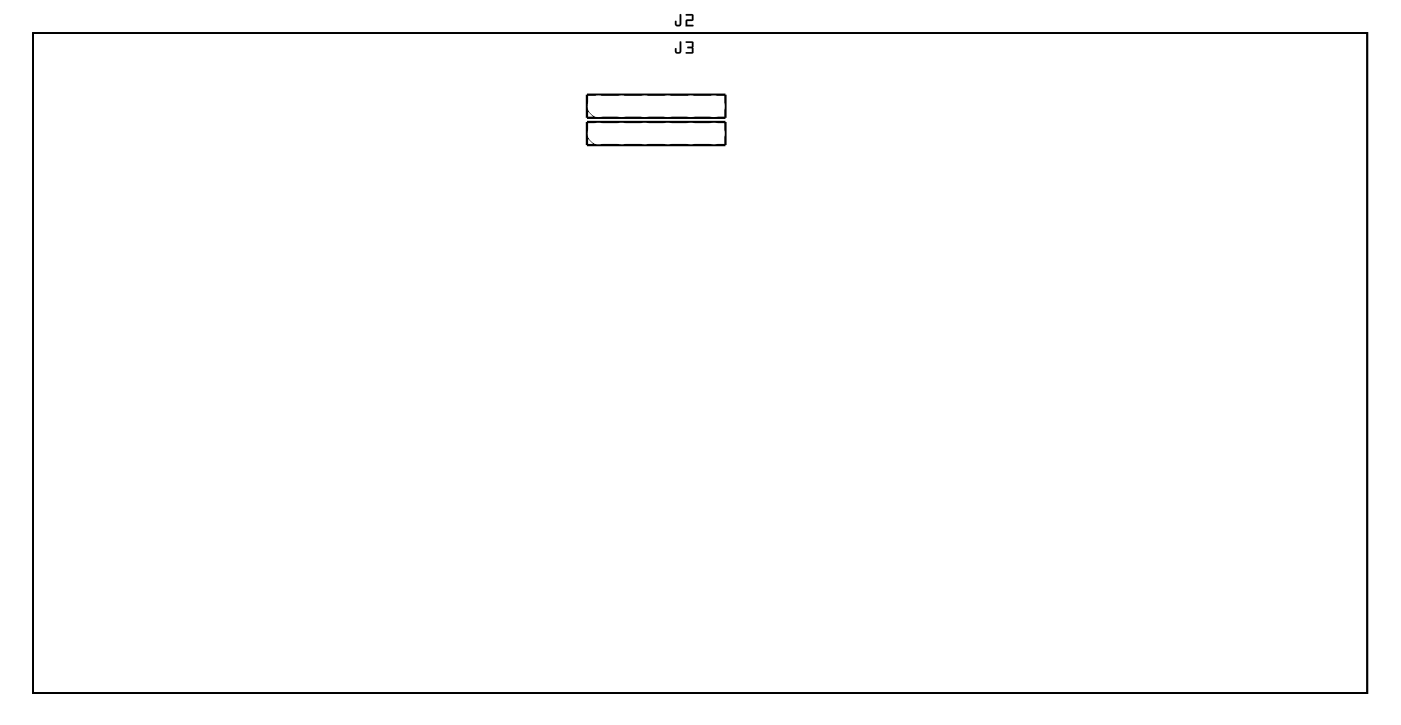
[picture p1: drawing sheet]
<svg xmlns="http://www.w3.org/2000/svg" width="154mm" height="80mm" viewBox="0 0 154 80" stroke-linecap="round" stroke-linejoin="round" font-family="sans-serif">
<path d="M3.6 3.6h146.8v72.6h-146.8z" fill="none" stroke="#000" stroke-width=".2"/>
<g fill="#000">
<path d="M3.6 3.6h146.9v72.6h-146.9zM3.6 3.6v72.6h146.8v-72.6z"/>
<path d="M74.8 1.6h.2v1a.37 .37 0 0 1-.4 .3 .37 .37 0 0 1-.3-.3v-.2a.1 .1 0 0 1 .1-.1 .1 .1 0 0 1 .1 .1v.3h.3zM74.8 1.6v1.1h-.3l-.1-.4h-.1v.3a.35 .35 0 0 0 .3 .3 .35 .35 0 0 0 .4-.3v-1zM75.5 1.6l.6-.1 .2 .1v.7h-.7v.4h.6a.1 .1 0 0 1 .1 .1 .1 .1 0 0 1-.1 .1h-.8l.1-.7 .6-.1v-.4h-.6zM75.5 1.6v.1h.6v.4l-.6 .1-.1 .7h.9v-.2h-.7v-.4h.7v-.6l-.2-.1z"/>
<path d="M74.8 4.6h.2v1a.37 .37 0 0 1-.4 .3 .37 .37 0 0 1-.3-.3v-.2a.1 .1 0 0 1 .1-.1 .1 .1 0 0 1 .1 .1v.3h.3zM74.8 4.6v1.1h-.3l-.1-.4h-.1v.3a.35 .35 0 0 0 .3 .3 .35 .35 0 0 0 .4-.3v-1zM75.5 4.6l.6-.1 .2 .2-.1 .5 .1 .6-.2 .1h-.6a.1 .1 0 0 1-.1-.1 .1 .1 0 0 1 .1-.1h.6v-.4h-.4a.1 .1 0 0 1-.1-.1 .1 .1 0 0 1 .1-.1h.4v-.4h-.6zM75.5 4.6v.1h.6v.4h-.4l-.1 .1 .1 .1h.4v.4h-.6v.1l.7 .1 .1-.2-.1-.5 .1-.5-.2-.1z"/>
<path d="M74.8 1.6h.2v1a.36 .36 0 0 1-.4 .3 .36 .36 0 0 1-.3-.3v-.3h.1l.1 .4h.3zM75.5 1.6l.6-.1 .2 .2v.6h-.7v.4h.7v.2h-.9l.1-.7 .6-.1v-.4h-.6z"/>
<path d="M74.8 4.6h.2v1a.36 .36 0 0 1-.4 .3 .36 .36 0 0 1-.3-.3v-.3h.1l.1 .4h.3zM75.5 4.6l.6-.1 .2 .2-.1 .5 .1 .5-.1 .2-.7-.1v-.1h.6v-.4h-.4l-.1-.1 .1-.1h.4v-.4h-.6z"/>
</g>
<path d="M64.6 10.4h15.2v2.6h-15.2zM64.6 13.4h15.2v2.6h-15.2z" fill="none" stroke="#000" stroke-width=".25"/>
<path d="M64.6 12.1l.9 .9M64.6 15.1l.9 .9" fill="none" stroke="#000" stroke-width=".13"/>
<circle cx="25.3" cy="50.3" r=".35" fill="#fff"/>
<circle cx="25.3" cy="50.3" r=".35" fill="none" stroke="#fff" stroke-width=".55"/>
<circle cx="45.8" cy="50.3" r=".35" fill="#fff"/>
<circle cx="45.8" cy="50.3" r=".35" fill="none" stroke="#fff" stroke-width=".55"/>
<circle cx="87.5" cy="50.6" r=".35" fill="#fff"/>
<circle cx="87.5" cy="50.6" r=".35" fill="none" stroke="#fff" stroke-width=".55"/>
<circle cx="15" cy="50.4" r=".35" fill="#fff"/>
<circle cx="15" cy="50.4" r=".35" fill="none" stroke="#fff" stroke-width=".55"/>
<circle cx="35.4" cy="50.4" r=".35" fill="#fff"/>
<circle cx="35.4" cy="50.4" r=".35" fill="none" stroke="#fff" stroke-width=".55"/>
<circle cx="56.7" cy="50.1" r=".35" fill="#fff"/>
<circle cx="56.7" cy="50.1" r=".35" fill="none" stroke="#fff" stroke-width=".55"/>
<circle cx="77.1" cy="50.2" r=".35" fill="#fff"/>
<circle cx="77.1" cy="50.2" r=".35" fill="none" stroke="#fff" stroke-width=".55"/>
<circle cx="96.8" cy="50.4" r=".35" fill="#fff"/>
<circle cx="96.8" cy="50.4" r=".35" fill="none" stroke="#fff" stroke-width=".55"/>
<circle cx="107.1" cy="50.3" r=".35" fill="#fff"/>
<circle cx="107.1" cy="50.3" r=".35" fill="none" stroke="#fff" stroke-width=".55"/>
<circle cx="127.6" cy="50.3" r=".35" fill="#fff"/>
<circle cx="127.6" cy="50.3" r=".35" fill="none" stroke="#fff" stroke-width=".55"/>
<circle cx="117.2" cy="50.4" r=".35" fill="#fff"/>
<circle cx="117.2" cy="50.4" r=".35" fill="none" stroke="#fff" stroke-width=".55"/>
<circle cx="137.7" cy="50.4" r=".35" fill="#fff"/>
<circle cx="137.7" cy="50.4" r=".35" fill="none" stroke="#fff" stroke-width=".55"/>
<circle cx="70.8" cy="26.5" r=".72" fill="#fff"/>
<circle cx="70.8" cy="26.5" r=".72" fill="none" stroke="#fff" stroke-width=".69" stroke-linecap="butt"/>
<circle cx="78.4" cy="8.7" r=".72" fill="#fff"/>
<circle cx="78.4" cy="8.7" r=".72" fill="none" stroke="#fff" stroke-width=".69" stroke-linecap="butt"/>
<circle cx="80.9" cy="26.5" r=".72" fill="#fff"/>
<circle cx="80.9" cy="26.5" r=".72" fill="none" stroke="#fff" stroke-width=".69" stroke-linecap="butt"/>
<circle cx="65.7" cy="26.5" r=".72" fill="#fff"/>
<circle cx="65.7" cy="26.5" r=".72" fill="none" stroke="#fff" stroke-width=".69" stroke-linecap="butt"/>
<circle cx="75.9" cy="26.5" r=".72" fill="#fff"/>
<circle cx="75.9" cy="26.5" r=".72" fill="none" stroke="#fff" stroke-width=".69" stroke-linecap="butt"/>
<circle cx="86" cy="26.5" r=".72" fill="#fff"/>
<circle cx="86" cy="26.5" r=".72" fill="none" stroke="#fff" stroke-width=".69" stroke-linecap="butt"/>
<circle cx="68.2" cy="26.5" r=".72" fill="#fff"/>
<circle cx="68.2" cy="26.5" r=".72" fill="none" stroke="#fff" stroke-width=".69" stroke-linecap="butt"/>
<circle cx="73.3" cy="26.5" r=".72" fill="#fff"/>
<circle cx="73.3" cy="26.5" r=".72" fill="none" stroke="#fff" stroke-width=".69" stroke-linecap="butt"/>
<circle cx="78.4" cy="26.5" r=".72" fill="#fff"/>
<circle cx="78.4" cy="26.5" r=".72" fill="none" stroke="#fff" stroke-width=".69" stroke-linecap="butt"/>
<circle cx="83.5" cy="26.5" r=".72" fill="#fff"/>
<circle cx="83.5" cy="26.5" r=".72" fill="none" stroke="#fff" stroke-width=".69" stroke-linecap="butt"/>
<circle cx="65.7" cy="8.7" r=".72" fill="#fff"/>
<circle cx="65.7" cy="8.7" r=".72" fill="none" stroke="#fff" stroke-width=".69" stroke-linecap="butt"/>
<circle cx="75.9" cy="8.7" r=".72" fill="#fff"/>
<circle cx="75.9" cy="8.7" r=".72" fill="none" stroke="#fff" stroke-width=".69" stroke-linecap="butt"/>
<circle cx="68.2" cy="8.7" r=".72" fill="#fff"/>
<circle cx="68.2" cy="8.7" r=".72" fill="none" stroke="#fff" stroke-width=".69" stroke-linecap="butt"/>
<circle cx="70.8" cy="8.7" r=".72" fill="#fff"/>
<circle cx="70.8" cy="8.7" r=".72" fill="none" stroke="#fff" stroke-width=".69" stroke-linecap="butt"/>
<circle cx="73.3" cy="8.7" r=".72" fill="#fff"/>
<circle cx="73.3" cy="8.7" r=".72" fill="none" stroke="#fff" stroke-width=".69" stroke-linecap="butt"/>
<circle cx="58.1" cy="26.5" r=".72" fill="#fff"/>
<circle cx="58.1" cy="26.5" r=".72" fill="none" stroke="#fff" stroke-width=".69" stroke-linecap="butt"/>
<circle cx="60.6" cy="26.5" r=".72" fill="#fff"/>
<circle cx="60.6" cy="26.5" r=".72" fill="none" stroke="#fff" stroke-width=".69" stroke-linecap="butt"/>
<circle cx="63.2" cy="26.5" r=".72" fill="#fff"/>
<circle cx="63.2" cy="26.5" r=".72" fill="none" stroke="#fff" stroke-width=".69" stroke-linecap="butt"/>
<circle cx="70.8" cy="26.5" r=".72" fill="#fff"/>
<circle cx="70.8" cy="26.5" r=".72" fill="none" stroke="#fff" stroke-width=".69" stroke-linecap="butt"/>
<circle cx="78.4" cy="8.7" r=".72" fill="#fff"/>
<circle cx="78.4" cy="8.7" r=".72" fill="none" stroke="#fff" stroke-width=".69" stroke-linecap="butt"/>
<circle cx="80.9" cy="26.5" r=".72" fill="#fff"/>
<circle cx="80.9" cy="26.5" r=".72" fill="none" stroke="#fff" stroke-width=".69" stroke-linecap="butt"/>
<circle cx="65.7" cy="26.5" r=".72" fill="#fff"/>
<circle cx="65.7" cy="26.5" r=".72" fill="none" stroke="#fff" stroke-width=".69" stroke-linecap="butt"/>
<circle cx="75.9" cy="26.5" r=".72" fill="#fff"/>
<circle cx="75.9" cy="26.5" r=".72" fill="none" stroke="#fff" stroke-width=".69" stroke-linecap="butt"/>
<circle cx="86" cy="26.5" r=".72" fill="#fff"/>
<circle cx="86" cy="26.5" r=".72" fill="none" stroke="#fff" stroke-width=".69" stroke-linecap="butt"/>
<circle cx="68.2" cy="26.5" r=".72" fill="#fff"/>
<circle cx="68.2" cy="26.5" r=".72" fill="none" stroke="#fff" stroke-width=".69" stroke-linecap="butt"/>
<circle cx="73.3" cy="26.5" r=".72" fill="#fff"/>
<circle cx="73.3" cy="26.5" r=".72" fill="none" stroke="#fff" stroke-width=".69" stroke-linecap="butt"/>
<circle cx="78.4" cy="26.5" r=".72" fill="#fff"/>
<circle cx="78.4" cy="26.5" r=".72" fill="none" stroke="#fff" stroke-width=".69" stroke-linecap="butt"/>
<circle cx="83.5" cy="26.5" r=".72" fill="#fff"/>
<circle cx="83.5" cy="26.5" r=".72" fill="none" stroke="#fff" stroke-width=".69" stroke-linecap="butt"/>
<circle cx="65.7" cy="8.7" r=".72" fill="#fff"/>
<circle cx="65.7" cy="8.7" r=".72" fill="none" stroke="#fff" stroke-width=".69" stroke-linecap="butt"/>
<circle cx="75.9" cy="8.7" r=".72" fill="#fff"/>
<circle cx="75.9" cy="8.7" r=".72" fill="none" stroke="#fff" stroke-width=".69" stroke-linecap="butt"/>
<circle cx="68.2" cy="8.7" r=".72" fill="#fff"/>
<circle cx="68.2" cy="8.7" r=".72" fill="none" stroke="#fff" stroke-width=".69" stroke-linecap="butt"/>
<circle cx="70.8" cy="8.7" r=".72" fill="#fff"/>
<circle cx="70.8" cy="8.7" r=".72" fill="none" stroke="#fff" stroke-width=".69" stroke-linecap="butt"/>
<circle cx="73.3" cy="8.7" r=".72" fill="#fff"/>
<circle cx="73.3" cy="8.7" r=".72" fill="none" stroke="#fff" stroke-width=".69" stroke-linecap="butt"/>
<circle cx="58.1" cy="26.5" r=".72" fill="#fff"/>
<circle cx="58.1" cy="26.5" r=".72" fill="none" stroke="#fff" stroke-width=".69" stroke-linecap="butt"/>
<circle cx="60.6" cy="26.5" r=".72" fill="#fff"/>
<circle cx="60.6" cy="26.5" r=".72" fill="none" stroke="#fff" stroke-width=".69" stroke-linecap="butt"/>
<circle cx="63.2" cy="26.5" r=".72" fill="#fff"/>
<circle cx="63.2" cy="26.5" r=".72" fill="none" stroke="#fff" stroke-width=".69" stroke-linecap="butt"/>
<circle cx="65.9" cy="11.7" r=".8" fill="#fff"/>
<circle cx="65.9" cy="11.7" r=".8" fill="none" stroke="#fff" stroke-width=".76" stroke-linecap="butt"/>
<circle cx="68.4" cy="11.7" r=".8" fill="#fff"/>
<circle cx="68.4" cy="11.7" r=".8" fill="none" stroke="#fff" stroke-width=".76" stroke-linecap="butt"/>
<circle cx="70.9" cy="11.7" r=".8" fill="#fff"/>
<circle cx="70.9" cy="11.7" r=".8" fill="none" stroke="#fff" stroke-width=".76" stroke-linecap="butt"/>
<circle cx="73.5" cy="11.7" r=".8" fill="#fff"/>
<circle cx="73.5" cy="11.7" r=".8" fill="none" stroke="#fff" stroke-width=".76" stroke-linecap="butt"/>
<circle cx="76" cy="11.7" r=".8" fill="#fff"/>
<circle cx="76" cy="11.7" r=".8" fill="none" stroke="#fff" stroke-width=".76" stroke-linecap="butt"/>
<circle cx="78.6" cy="11.7" r=".8" fill="#fff"/>
<circle cx="78.6" cy="11.7" r=".8" fill="none" stroke="#fff" stroke-width=".76" stroke-linecap="butt"/>
<circle cx="65.9" cy="14.7" r=".8" fill="#fff"/>
<circle cx="65.9" cy="14.7" r=".8" fill="none" stroke="#fff" stroke-width=".76" stroke-linecap="butt"/>
<circle cx="68.4" cy="14.7" r=".8" fill="#fff"/>
<circle cx="68.4" cy="14.7" r=".8" fill="none" stroke="#fff" stroke-width=".76" stroke-linecap="butt"/>
<circle cx="70.9" cy="14.7" r=".8" fill="#fff"/>
<circle cx="70.9" cy="14.7" r=".8" fill="none" stroke="#fff" stroke-width=".76" stroke-linecap="butt"/>
<circle cx="73.5" cy="14.7" r=".8" fill="#fff"/>
<circle cx="73.5" cy="14.7" r=".8" fill="none" stroke="#fff" stroke-width=".76" stroke-linecap="butt"/>
<circle cx="76" cy="14.7" r=".8" fill="#fff"/>
<circle cx="76" cy="14.7" r=".8" fill="none" stroke="#fff" stroke-width=".76" stroke-linecap="butt"/>
<circle cx="78.6" cy="14.7" r=".8" fill="#fff"/>
<circle cx="78.6" cy="14.7" r=".8" fill="none" stroke="#fff" stroke-width=".76" stroke-linecap="butt"/>
<circle cx="131.4" cy="28.3" r=".35" fill="#fff"/>
<circle cx="131.4" cy="28.3" r=".35" fill="none" stroke="#fff" stroke-width=".55"/>
<circle cx="141.7" cy="72.4" r=".35" fill="#fff"/>
<circle cx="141.7" cy="72.4" r=".35" fill="none" stroke="#fff" stroke-width=".55"/>
</svg>
